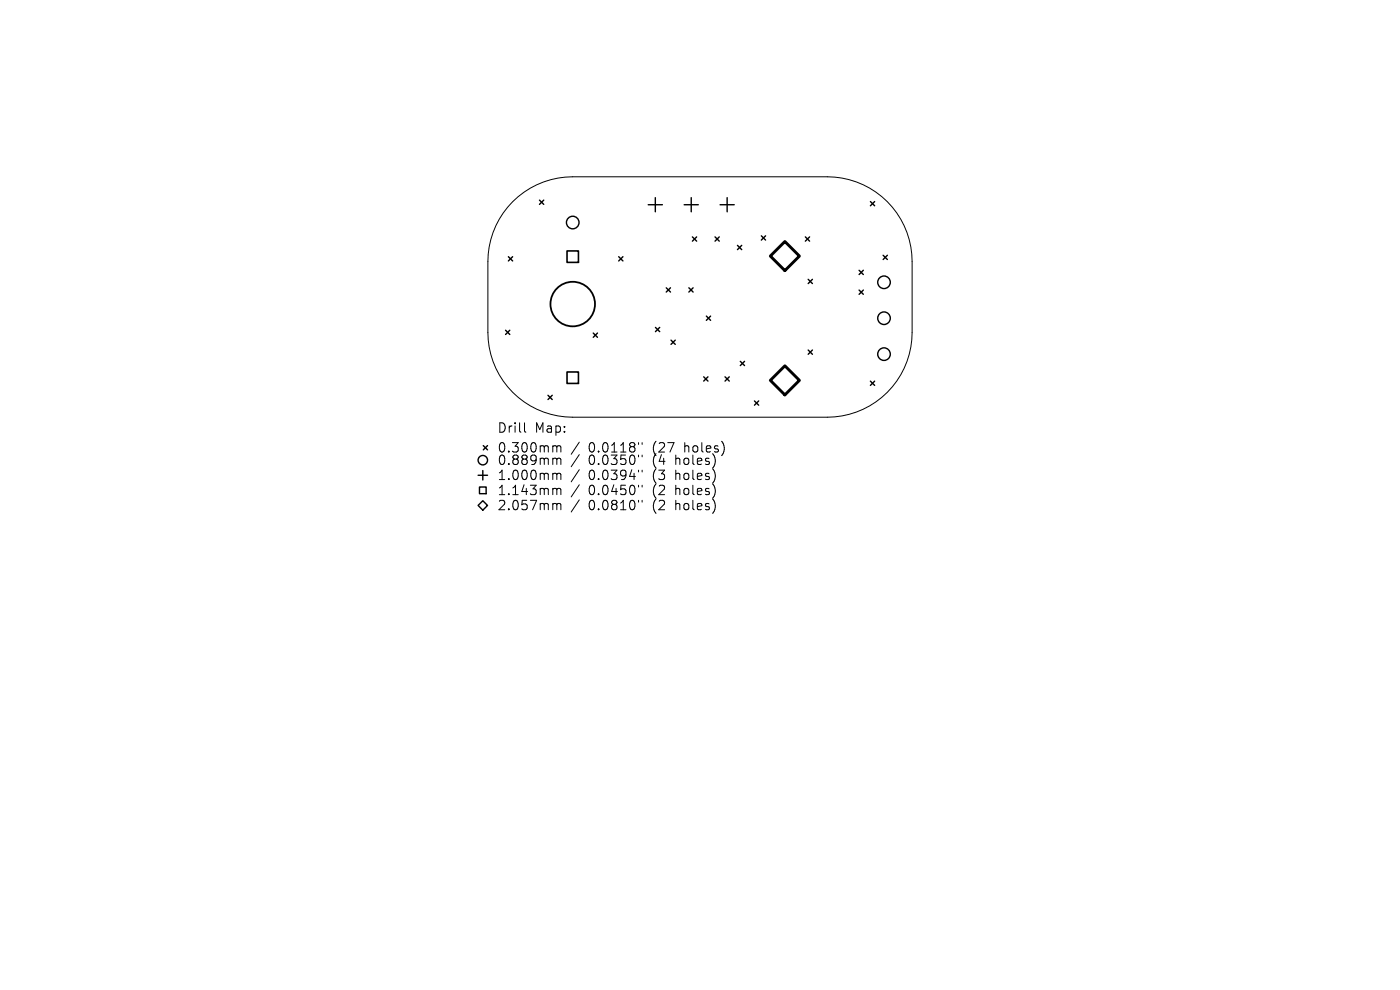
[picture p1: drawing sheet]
<svg xmlns="http://www.w3.org/2000/svg" width="297mm" height="210mm" viewBox="0 0 297 210" stroke-linecap="round" stroke-linejoin="round" font-family="sans-serif">
<defs><g id="words">
<g font-size="2.8">
<text x="105.4" y="92.1">Drill</text>
<text x="113.4" y="92.1">Map:</text>
<text x="105.4" y="96.3">0.300mm</text>
<text x="105.4" y="98.9">0.889mm</text>
<text x="124.9" y="96.3">0.0118&quot;</text>
<text x="124.9" y="98.9">0.0350&quot;</text>
<text x="138.6" y="96.3">(27</text>
<text x="138.6" y="98.9">(4</text>
<text x="143.6" y="98.9">holes)</text>
<text x="145.5" y="96.3">holes)</text>
<text x="105.4" y="102.1">1.000mm</text>
<text x="105.4" y="105.3">1.143mm</text>
<text x="124.9" y="102.1">0.0394&quot;</text>
<text x="124.9" y="105.3">0.0450&quot;</text>
<text x="138.6" y="102.1">(3</text>
<text x="138.6" y="105.3">(2</text>
<text x="143.6" y="102.1">holes)</text>
<text x="143.6" y="105.3">holes)</text>
<text x="105.4" y="108.5">2.057mm</text>
<text x="124.9" y="108.5">0.0810&quot;</text>
<text x="138.6" y="108.5">(2</text>
<text x="143.6" y="108.5">holes)</text>
</g>
</g></defs>
<g fill="none" stroke="#000" stroke-width=".21">
<path d="M108.8 42.8a18 18 0 0 1 12.7-5.3h54a18 18 0 0 1 18 18v15a18 18 0 0 1-18 18h-54a18 18 0 0 1-18-18v-15a18 18 0 0 1 5.3-12.7zM111.3 89.7v1.7l.3 .3M117.6 94.6h.2l.3 .2M117.6 97.2h.2l.3 .3M118.1 94.8l.3-.2 .5 .1 .1 1.2M118.1 94.8v1.1M118.1 97.5v1M118.1 97.5l.3-.3 .5 .1 .1 1.2M122.9 93.8l-1.7 2.6M122.9 96.4l-1.7 2.6M122.9 99.6l-1.7 2.6M135.5 93.9v.4"/>
<path d="M135.5 96.5v.4M135.5 99.7v.4M136.2 93.9v.4M136.2 96.5v.4M136.2 99.7v.4M117.6 100.4h.2l.3 .3M117.6 103.6h.2l.3 .3M117.6 106.8l.4 .1 .1 .2M118.1 100.7v1M118.1 103.9v1M118.1 107.1v1M118.1 100.7l.3-.3 .5 .1 .1 1.2"/>
<path d="M118.1 103.9l.3-.3 .5 .1 .1 1.2M118.1 107.1l.3-.3 .5 .1 .1 1.2M122.9 102.8l-1.7 2.6M122.9 106l-1.7 2.6M135.5 102.9v.4M135.5 106.1v.4M136.2 102.9v.4M136.2 106.1v.4"/>
</g>
<circle cx="121.5" cy="64.5" r="4.7" fill="none" stroke="#000" stroke-width=".38"/>
<g fill="none" stroke="#000" stroke-width=".3">
<path d="M107.9 54.5l.9 .9M108.8 54.5l-.9 .9M114.5 42.5l.9 .9M115.4 42.5l-.9 .9M131.3 54.5l.9 .9M132.2 54.5l-.9 .9M137.5 43.4h3M139 41.9v3M145.1 43.4h3M146.6 41.9v3M146.9 50.3l.9 .9M147.8 50.3l-.9 .9"/>
<path d="M151.7 50.3l.9 .9M152.6 50.3l-.9 .9M152.8 43.4h3M154.3 41.9v3M156.5 52.1l.9 .9M157.4 52.1l-.9 .9M161.5 50l.9 .9M162.4 50l-.9 .9M170.9 50.3l.9 .9M171.5 59.3l.9 .9M171.8 50.3l-.9 .9M172.4 59.3l-.9 .9"/>
<path d="M182.3 57.3l.9 .9M183.2 57.3l-.9 .9M184.7 42.8l.9 .9M185.6 42.8l-.9 .9M187.4 54.2l.9 .9M188.3 54.2l-.9 .9M107.3 70.1l.9 .9M108.2 70.1l-.9 .9M125.9 70.7l.9 .9M126.8 70.7l-.9 .9M139.1 69.5l.9 .9M140 69.5l-.9 .9"/>
<path d="M141.3 61.1l.9 .9M142.2 61.1l-.9 .9M142.4 72.2l.9 .9M143.3 72.2l-.9 .9M146.1 61.1l.9 .9M147 61.1l-.9 .9M149.3 79.9l.9 .9M149.9 67.1l.9 .9M150.2 79.9l-.9 .9M150.8 67.1l-.9 .9M153.8 79.9l.9 .9M154.7 79.9l-.9 .9"/>
<path d="M157.1 76.7l.9 .9M158 76.7l-.9 .9M171.5 74.3l.9 .9M172.4 74.3l-.9 .9M182.3 61.5l.9 .9M183.2 61.5l-.9 .9M102.4 99.8v2M102.5 94.5l.9 .9M103.4 94.5l-.9 .9M116.3 83.9l.9 .9M117.2 83.9l-.9 .9M160.1 85.1l.9 .9"/>
<path d="M161 85.1l-.9 .9M184.7 80.9l.9 .9M185.6 80.9l-.9 .9M101.4 107.2l1-1 1 1-1 1zM101.4 100.8h2M101.7 103.3h1.4v1.4h-1.4z"/>
<circle cx="121.5" cy="47.2" r="1.33"/>
<circle cx="187.5" cy="59.9" r="1.33"/>
<circle cx="187.5" cy="75.1" r="1.33"/>
<circle cx="187.5" cy="67.5" r="1.33"/>
<circle cx="102.4" cy="97.6" r="1"/>
</g>
<path d="M120.3 53.2h2.4v2.5h-2.4zM120.3 78.9h2.4v2.4h-2.4z" fill="none" stroke="#000" stroke-width=".34"/>
<path d="M166.5 51.2l3.1 3.1-3.1 3.1-3.1-3.1zM166.5 77.6l3.1 3.1-3.1 3.1-3.1-3.1z" fill="none" stroke="#000" stroke-width=".62"/>
<use href="#words"/>
</svg>
